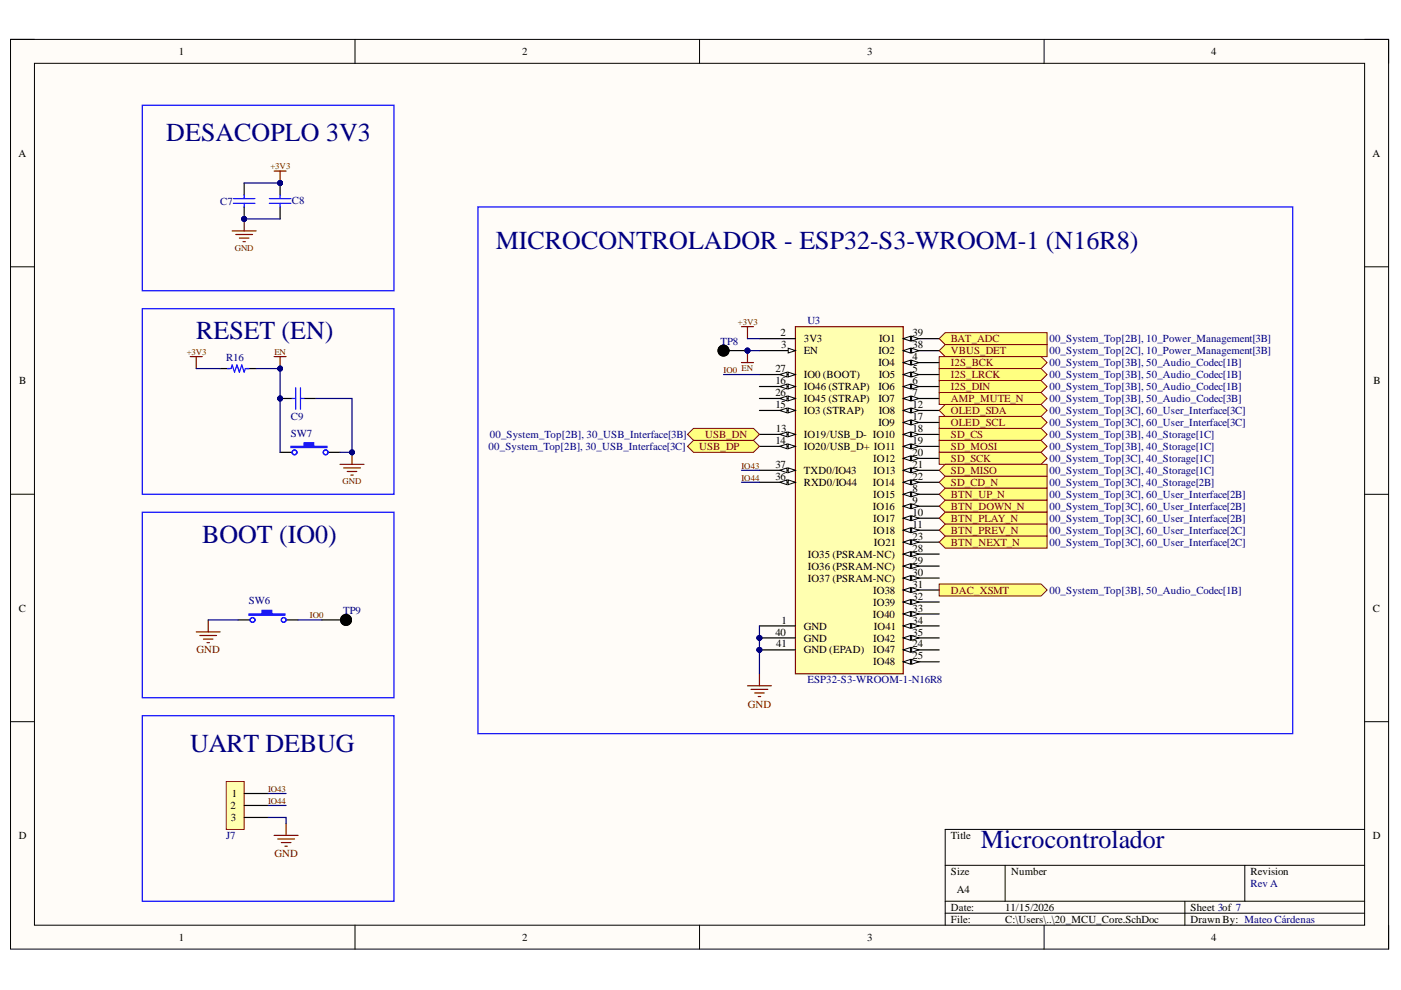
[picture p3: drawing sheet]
<svg xmlns="http://www.w3.org/2000/svg" width="297mm" height="210mm" viewBox="0 0 297 210" stroke-linecap="round" stroke-linejoin="round" font-family="sans-serif">
<defs><g id="words">
<g font-size="5.5" fill="#000080">
<text x="35.3" y="30">DESACOPLO 3V3</text>
<text x="105.1" y="52.9">MICROCONTROLADOR - ESP32-S3-WROOM-1 (N16R8)</text>
<text x="41.6" y="71.9">RESET (EN)</text>
<text x="42.9" y="115.1">BOOT (IO0)</text>
<text x="40.3" y="159.4">UART DEBUG</text>
<text x="208" y="179.8">Microcontrolador</text>
</g>
<g font-size="2.3">
<text x="37.9" y="11.7">1</text>
<text x="110.7" y="11.7">2</text>
<text x="183.9" y="11.7">3</text>
<text x="256.8" y="11.7">4</text>
<text x="3.9" y="33.3">A</text>
<text x="291" y="33.3">A</text>
<text x="165.5" y="71.3">2</text>
<text x="193.5" y="71.3">39</text>
<text x="165.6" y="73.8">3</text>
<text x="170.4" y="72.6">3V3</text>
<text x="170.4" y="75.1">EN</text>
<text x="186.2" y="75.1">IO2</text>
<text x="186.2" y="77.6">IO4</text>
<text x="186.4" y="72.6">IO1</text>
<text x="193.5" y="73.8">38</text>
<text x="193.5" y="76.4">4</text>
<text x="4.1" y="81.4">B</text>
<text x="164.4" y="78.9">27</text>
<text x="164.4" y="81.4">16</text>
<text x="164.4" y="84">26</text>
<text x="170.4" y="80.2">IO0 (BOOT)</text>
<text x="170.4" y="82.7">IO46 (STRAP)</text>
<text x="186.2" y="82.7">IO6</text>
<text x="186.3" y="80.2">IO5</text>
<text x="193.5" y="78.9">5</text>
<text x="193.5" y="81.4">6</text>
<text x="193.5" y="84">7</text>
<text x="291.2" y="81.4">B</text>
<text x="164.4" y="86.5">15</text>
<text x="170.4" y="85.2">IO45 (STRAP)</text>
<text x="170.4" y="87.8">IO3 (STRAP)</text>
<text x="186.2" y="85.2">IO7</text>
<text x="186.3" y="87.8">IO8</text>
<text x="193.5" y="86.5">12</text>
<text x="193.5" y="89.1">17</text>
<text x="164.4" y="94.2">14</text>
<text x="164.5" y="91.7">13</text>
<text x="170.4" y="92.9">IO19/USB_D- IO10</text>
<text x="170.4" y="95.5">IO20/USB_D+ IO11</text>
<text x="186.2" y="90.4">IO9</text>
<text x="193.5" y="91.7">18</text>
<text x="193.5" y="94.2">19</text>
<text x="164.4" y="99.3">37</text>
<text x="164.4" y="101.8">36</text>
<text x="170.4" y="100.5">TXD0/IO43</text>
<text x="185.1" y="98">IO12</text>
<text x="185.2" y="100.5">IO13</text>
<text x="193.5" y="96.7">20</text>
<text x="193.5" y="99.3">21</text>
<text x="193.5" y="101.8">22</text>
<text x="170.4" y="103.1">RXD0/IO44</text>
<text x="185" y="103.1">IO14</text>
<text x="185.1" y="105.6">IO15</text>
<text x="193.5" y="104.3">8</text>
<text x="193.5" y="106.9">9</text>
<text x="185" y="108.1">IO16</text>
<text x="185.1" y="110.7">IO17</text>
<text x="185.1" y="113.2">IO18</text>
<text x="193.5" y="109.4">10</text>
<text x="193.5" y="111.9">11</text>
<text x="171.3" y="118.3">IO35 (PSRAM-NC)</text>
<text x="185.3" y="115.7">IO21</text>
<text x="193.5" y="114.5">23</text>
<text x="193.5" y="117">28</text>
<text x="193.5" y="119.5">29</text>
<text x="171.3" y="120.8">IO36 (PSRAM-NC)</text>
<text x="171.3" y="123.3">IO37 (PSRAM-NC)</text>
<text x="185.1" y="125.9">IO38</text>
<text x="193.5" y="122.1">30</text>
<text x="193.5" y="124.6">31</text>
<text x="4" y="129.7">C</text>
<text x="185" y="130.9">IO40</text>
<text x="185.1" y="128.4">IO39</text>
<text x="193.5" y="127.1">32</text>
<text x="193.5" y="129.7">33</text>
<text x="291.1" y="129.7">C</text>
<text x="164.4" y="134.7">40</text>
<text x="164.6" y="137.3">41</text>
<text x="165.7" y="132.2">1</text>
<text x="170.4" y="133.5">GND</text>
<text x="170.4" y="136">GND</text>
<text x="185.1" y="136">IO42</text>
<text x="185.3" y="133.5">IO41</text>
<text x="193.5" y="132.2">34</text>
<text x="193.5" y="134.7">35</text>
<text x="193.5" y="137.3">24</text>
<text x="170.4" y="138.5">GND (EPAD)</text>
<text x="185.1" y="138.5">IO47</text>
<text x="185.1" y="141.1">IO48</text>
<text x="193.5" y="139.8">25</text>
<text x="48.9" y="171.6">2</text>
<text x="49.1" y="169">1</text>
<text x="4" y="177.9">D</text>
<text x="49" y="174.1">3</text>
<text x="201.6" y="177.9">Title</text>
<text x="291.1" y="177.9">D</text>
<text x="201.6" y="185.5">Size</text>
<text x="214.4" y="185.5">Number</text>
<text x="265.1" y="185.5">Revision</text>
<text x="202.9" y="189.3">A4</text>
<text x="201.6" y="193.1">Date:</text>
<text x="201.6" y="195.7">File:</text>
<text x="213.1" y="193.1">11/15/2026</text>
<text x="213.1" y="195.7">C:\Users\..\20_MCU_Core.SchDoc</text>
<text x="252.4" y="193.1">Sheet 3of 7</text>
<text x="252.4" y="195.7">Drawn By: Mateo Cárdenas</text>
<text x="37.9" y="199.5">1</text>
<text x="110.7" y="199.5">2</text>
<text x="183.9" y="199.5">3</text>
<text x="256.8" y="199.5">4</text>
</g>
<g font-size="2.3" fill="#000080">
<text x="46.7" y="43.4">C7</text>
<text x="61.9" y="43.2">C8</text>
<text x="171.2" y="68.8">U3</text>
<text x="48" y="76.6">R16</text>
<text x="152.7" y="73.1">TP8</text>
<text x="222.5" y="72.6">00_System_Top[2B], 10_Power_Management[3B]</text>
<text x="222.5" y="75.1">00_System_Top[2C], 10_Power_Management[3B]</text>
<text x="222.5" y="77.6">00_System_Top[3B], 50_Audio_Codec[1B]</text>
<text x="222.5" y="80.2">00_System_Top[3B], 50_Audio_Codec[1B]</text>
<text x="222.5" y="82.7">00_System_Top[3B], 50_Audio_Codec[1B]</text>
<text x="61.7" y="89.1">C9</text>
<text x="222.5" y="85.2">00_System_Top[3B], 50_Audio_Codec[3B]</text>
<text x="222.5" y="87.8">00_System_Top[3C], 60_User_Interface[3C]</text>
<text x="61.7" y="92.7">SW7</text>
<text x="103.6" y="95.5">00_System_Top[2B], 30_USB_Interface[3C]</text>
<text x="103.9" y="92.9">00_System_Top[2B], 30_USB_Interface[3B]</text>
<text x="222.5" y="90.4">00_System_Top[3C], 60_User_Interface[3C]</text>
<text x="222.5" y="92.9">00_System_Top[3B], 40_Storage[1C]</text>
<text x="222.5" y="95.5">00_System_Top[3B], 40_Storage[1C]</text>
<text x="222.5" y="98">00_System_Top[3C], 40_Storage[1C]</text>
<text x="222.5" y="100.5">00_System_Top[3C], 40_Storage[1C]</text>
<text x="222.5" y="103.1">00_System_Top[3C], 40_Storage[2B]</text>
<text x="222.5" y="105.6">00_System_Top[3C], 60_User_Interface[2B]</text>
<text x="222.5" y="108.1">00_System_Top[3C], 60_User_Interface[2B]</text>
<text x="222.5" y="110.7">00_System_Top[3C], 60_User_Interface[2B]</text>
<text x="222.5" y="113.2">00_System_Top[3C], 60_User_Interface[2C]</text>
<text x="222.5" y="115.7">00_System_Top[3C], 60_User_Interface[2C]</text>
<text x="222.5" y="125.9">00_System_Top[3B], 50_Audio_Codec[1B]</text>
<text x="52.8" y="128.2">SW6</text>
<text x="72.7" y="130.2">TP9</text>
<text x="171.2" y="144.9">ESP32-S3-WROOM-1-N16R8</text>
<text x="48" y="177.9">J7</text>
<text x="265.1" y="188.1">Rev A</text>
</g>
<g font-size="2.3" fill="#800000">
<text x="201.6" y="72.6">BAT_ADC</text>
<text x="201.6" y="75.1">VBUS_DET</text>
<text x="201.6" y="77.6">I2S_BCK</text>
<text x="201.6" y="80.2">I2S_LRCK</text>
<text x="201.6" y="82.7">I2S_DIN</text>
<text x="201.6" y="85.2">AMP_MUTE_N</text>
<text x="201.6" y="87.8">OLED_SDA</text>
<text x="148.3" y="95.5">USB_DP</text>
<text x="149.5" y="92.9">USB_DN</text>
<text x="201.6" y="90.4">OLED_SCL</text>
<text x="201.6" y="92.9">SD_CS</text>
<text x="201.6" y="95.5">SD_MOSI</text>
<text x="201.6" y="98">SD_SCK</text>
<text x="201.6" y="100.5">SD_MISO</text>
<text x="201.6" y="103.1">SD_CD_N</text>
<text x="201.6" y="105.6">BTN_UP_N</text>
<text x="201.6" y="108.1">BTN_DOWN_N</text>
<text x="201.6" y="110.7">BTN_PLAY_N</text>
<text x="201.6" y="113.2">BTN_PREV_N</text>
<text x="201.6" y="115.7">BTN_NEXT_N</text>
<text x="201.6" y="125.9">DAC_XSMT</text>
<text x="41.7" y="138.5">GND</text>
<text x="158.6" y="150">GND</text>
<text x="58.2" y="181.7">GND</text>
</g>
<g font-size="1.9" fill="#800000">
<text x="57.3" y="35.9">+3V3</text>
<text x="49.8" y="53.1">GND</text>
<text x="156.5" y="68.9">+3V3</text>
<text x="39.6" y="75.2">+3V3</text>
<text x="58.2" y="75.2">EN</text>
<text x="153.4" y="79.1">IO0</text>
<text x="157.2" y="78.6">EN</text>
<text x="157.2" y="99.4">IO43</text>
<text x="157.2" y="101.9">IO44</text>
<text x="72.6" y="102.6">GND</text>
<text x="65.7" y="131">IO0</text>
<text x="56.8" y="167.9">IO43</text>
<text x="56.8" y="170.4">IO44</text>
</g>
</g></defs>
<path d="M2.2 8.4h292.2v192.8h-292.2z" fill-rule="evenodd" fill="#fffcf8"/>
<path d="M2.2 8.4h292.2v192.8h-292.2z" fill="none" stroke="#000" stroke-width=".21"/>
<path d="M7.3 13.4h282v182.8h-282z" fill-rule="evenodd" fill="#fffcf8"/>
<g fill="none" stroke="#000" stroke-width=".21">
<path d="M2.2 8.3h5.1M7.3 13.4h282v182.8h-282zM75.3 8.3v5.1M148.3 8.3v5.1M221.4 8.4v5M289.3 8.4h5.1v5M2.2 56.6h5.1M289.3 56.6h5.1M2.2 104.8h5.1M289.3 104.8h5.1M2.2 153h5.1M289.3 153h5.1"/>
<path d="M289.3 175.9h-88.9v20.3M75.3 196.2v5M148.3 196.2v5M200.4 183.5h88.9M200.4 191.1h88.9M200.4 193.6h88.9M213.1 183.5v7.6M221.4 196.2v5M251.2 191.1v5.1M263.9 183.5v7.6M294.4 196.2v5"/>
</g>
<circle cx="161" cy="135.2" r=".51" fill="#000080"/>
<circle cx="161" cy="135.2" r=".51" fill="none" stroke="#000080" stroke-width=".21"/>
<circle cx="161" cy="137.8" r=".51" fill="#000080"/>
<circle cx="161" cy="137.8" r=".51" fill="none" stroke="#000080" stroke-width=".21"/>
<path d="M168.6 69.3h22.9v73.6h-22.9z" fill-rule="evenodd" fill="#ffffb0"/>
<path d="M168.6 69.3h22.9v73.6h-22.9z" fill="none" stroke="#800000" stroke-width=".25"/>
<path d="M161 71.8h7.6M161 74.3h7.6" fill="none" stroke="#000" stroke-width=".25"/>
<path d="M167.1 73.8l1.5 .5-1.5 .5z" fill="#f8fcff"/>
<path d="M167.1 73.8l1.5 .5-1.5 .5z" fill="none" stroke="#000" stroke-width=".21"/>
<path d="M161 79.4h7.6" fill="none" stroke="#000" stroke-width=".25"/>
<path d="M167.1 78.9l1.5 .5-1.5 .5z" fill="#f8fcff"/>
<path d="M167.1 78.9l1.5 .5-1.5 .5z" fill="none" stroke="#000" stroke-width=".21"/>
<path d="M165.3 79.4l1.6-.5v1z" fill="#f8fcff"/>
<path d="M165.3 79.4l1.6-.5v1z" fill="none" stroke="#000" stroke-width=".21"/>
<path d="M161 82h7.6" fill="none" stroke="#000" stroke-width=".25"/>
<path d="M167.1 81.4l1.5 .6-1.5 .5z" fill="#f8fcff"/>
<path d="M167.1 81.4l1.5 .6-1.5 .5z" fill="none" stroke="#000" stroke-width=".21"/>
<path d="M165.3 82l1.6-.6v1.1z" fill="#f8fcff"/>
<path d="M165.3 82l1.6-.6v1.1z" fill="none" stroke="#000" stroke-width=".21"/>
<path d="M161 84.5h7.6" fill="none" stroke="#000" stroke-width=".25"/>
<path d="M167.1 84l1.5 .5-1.5 .5z" fill="#f8fcff"/>
<path d="M167.1 84l1.5 .5-1.5 .5z" fill="none" stroke="#000" stroke-width=".21"/>
<path d="M165.3 84.5l1.6-.5v1z" fill="#f8fcff"/>
<path d="M165.3 84.5l1.6-.5v1z" fill="none" stroke="#000" stroke-width=".21"/>
<path d="M161 87h7.6" fill="none" stroke="#000" stroke-width=".25"/>
<path d="M167.1 86.5l1.5 .5-1.5 .5z" fill="#f8fcff"/>
<path d="M167.1 86.5l1.5 .5-1.5 .5z" fill="none" stroke="#000" stroke-width=".21"/>
<path d="M165.3 87l1.6-.5v1z" fill="#f8fcff"/>
<path d="M165.3 87l1.6-.5v1z" fill="none" stroke="#000" stroke-width=".21"/>
<path d="M161 92.1h7.6" fill="none" stroke="#000" stroke-width=".25"/>
<path d="M167.1 91.6l1.5 .5-1.5 .5z" fill="#f8fcff"/>
<path d="M167.1 91.6l1.5 .5-1.5 .5z" fill="none" stroke="#000" stroke-width=".21"/>
<path d="M165.3 92.1l1.6-.5v1z" fill="#f8fcff"/>
<path d="M165.3 92.1l1.6-.5v1z" fill="none" stroke="#000" stroke-width=".21"/>
<path d="M161 94.6h7.6" fill="none" stroke="#000" stroke-width=".25"/>
<path d="M167.1 94.1l1.5 .5-1.5 .5z" fill="#f8fcff"/>
<path d="M167.1 94.1l1.5 .5-1.5 .5z" fill="none" stroke="#000" stroke-width=".21"/>
<path d="M165.3 94.6l1.6-.5v1z" fill="#f8fcff"/>
<path d="M165.3 94.6l1.6-.5v1z" fill="none" stroke="#000" stroke-width=".21"/>
<path d="M161 99.7h7.6" fill="none" stroke="#000" stroke-width=".25"/>
<path d="M167.1 99.2l1.5 .5-1.5 .5z" fill="#f8fcff"/>
<path d="M167.1 99.2l1.5 .5-1.5 .5z" fill="none" stroke="#000" stroke-width=".21"/>
<path d="M165.3 99.7l1.6-.5v1z" fill="#f8fcff"/>
<path d="M165.3 99.7l1.6-.5v1z" fill="none" stroke="#000" stroke-width=".21"/>
<path d="M161 102.3h7.6" fill="none" stroke="#000" stroke-width=".25"/>
<path d="M167.1 101.7l1.5 .6-1.5 .5z" fill="#f8fcff"/>
<path d="M167.1 101.7l1.5 .6-1.5 .5z" fill="none" stroke="#000" stroke-width=".21"/>
<path d="M165.3 102.3l1.6-.6v1.1z" fill="#f8fcff"/>
<path d="M165.3 102.3l1.6-.6v1.1z" fill="none" stroke="#000" stroke-width=".21"/>
<path d="M161 132.7h7.6M161 135.2h7.6" fill="none" stroke="#000" stroke-width=".25"/>
<circle cx="161" cy="135.2" r=".51" fill="#000080"/>
<circle cx="161" cy="135.2" r=".51" fill="none" stroke="#000080" stroke-width=".21"/>
<path d="M161 137.8h7.6" fill="none" stroke="#000" stroke-width=".25"/>
<circle cx="161" cy="137.8" r=".51" fill="#000080"/>
<circle cx="161" cy="137.8" r=".51" fill="none" stroke="#000080" stroke-width=".21"/>
<path d="M191.5 71.8h7.6" fill="none" stroke="#000" stroke-width=".25"/>
<path d="M191.5 71.8l1.5-.5v1z" fill="#f8fcff"/>
<path d="M191.5 71.8l1.5-.5v1z" fill="none" stroke="#000" stroke-width=".21"/>
<path d="M193.3 71.3l1.5 .5-1.5 .5z" fill="#f8fcff"/>
<path d="M193.3 71.3l1.5 .5-1.5 .5z" fill="none" stroke="#000" stroke-width=".21"/>
<path d="M191.5 74.3h7.6" fill="none" stroke="#000" stroke-width=".25"/>
<path d="M191.5 74.3l1.5-.5v1.1z" fill="#f8fcff"/>
<path d="M191.5 74.3l1.5-.5v1.1z" fill="none" stroke="#000" stroke-width=".21"/>
<path d="M193.3 73.8l1.5 .5-1.5 .6z" fill="#f8fcff"/>
<path d="M193.3 73.8l1.5 .5-1.5 .6z" fill="none" stroke="#000" stroke-width=".21"/>
<path d="M191.5 76.9h7.6" fill="none" stroke="#000" stroke-width=".25"/>
<path d="M191.5 76.9l1.5-.5v1z" fill="#f8fcff"/>
<path d="M191.5 76.9l1.5-.5v1z" fill="none" stroke="#000" stroke-width=".21"/>
<path d="M193.3 76.4l1.5 .5-1.5 .5z" fill="#f8fcff"/>
<path d="M193.3 76.4l1.5 .5-1.5 .5z" fill="none" stroke="#000" stroke-width=".21"/>
<path d="M191.5 79.4h7.6" fill="none" stroke="#000" stroke-width=".25"/>
<path d="M191.5 79.4l1.5-.5v1z" fill="#f8fcff"/>
<path d="M191.5 79.4l1.5-.5v1z" fill="none" stroke="#000" stroke-width=".21"/>
<path d="M193.3 78.9l1.5 .5-1.5 .5z" fill="#f8fcff"/>
<path d="M193.3 78.9l1.5 .5-1.5 .5z" fill="none" stroke="#000" stroke-width=".21"/>
<path d="M191.5 82h7.6" fill="none" stroke="#000" stroke-width=".25"/>
<path d="M191.5 82l1.5-.6v1.1z" fill="#f8fcff"/>
<path d="M191.5 82l1.5-.6v1.1z" fill="none" stroke="#000" stroke-width=".21"/>
<path d="M193.3 81.4l1.5 .6-1.5 .5z" fill="#f8fcff"/>
<path d="M193.3 81.4l1.5 .6-1.5 .5z" fill="none" stroke="#000" stroke-width=".21"/>
<path d="M191.5 84.5h7.6" fill="none" stroke="#000" stroke-width=".25"/>
<path d="M191.5 84.5l1.5-.5v1z" fill="#f8fcff"/>
<path d="M191.5 84.5l1.5-.5v1z" fill="none" stroke="#000" stroke-width=".21"/>
<path d="M193.3 84l1.5 .5-1.5 .5z" fill="#f8fcff"/>
<path d="M193.3 84l1.5 .5-1.5 .5z" fill="none" stroke="#000" stroke-width=".21"/>
<path d="M191.5 87h7.6" fill="none" stroke="#000" stroke-width=".25"/>
<path d="M191.5 87l1.5-.5v1z" fill="#f8fcff"/>
<path d="M191.5 87l1.5-.5v1z" fill="none" stroke="#000" stroke-width=".21"/>
<path d="M193.3 86.5l1.5 .5-1.5 .5z" fill="#f8fcff"/>
<path d="M193.3 86.5l1.5 .5-1.5 .5z" fill="none" stroke="#000" stroke-width=".21"/>
<path d="M191.5 89.6h7.6" fill="none" stroke="#000" stroke-width=".25"/>
<path d="M191.5 89.6l1.5-.5v1z" fill="#f8fcff"/>
<path d="M191.5 89.6l1.5-.5v1z" fill="none" stroke="#000" stroke-width=".21"/>
<path d="M193.3 89.1l1.5 .5-1.5 .5z" fill="#f8fcff"/>
<path d="M193.3 89.1l1.5 .5-1.5 .5z" fill="none" stroke="#000" stroke-width=".21"/>
<path d="M191.5 92.1h7.6" fill="none" stroke="#000" stroke-width=".25"/>
<path d="M191.5 92.1l1.5-.5v1z" fill="#f8fcff"/>
<path d="M191.5 92.1l1.5-.5v1z" fill="none" stroke="#000" stroke-width=".21"/>
<path d="M193.3 91.6l1.5 .5-1.5 .5z" fill="#f8fcff"/>
<path d="M193.3 91.6l1.5 .5-1.5 .5z" fill="none" stroke="#000" stroke-width=".21"/>
<path d="M191.5 94.6h7.6" fill="none" stroke="#000" stroke-width=".25"/>
<path d="M191.5 94.6l1.5-.5v1z" fill="#f8fcff"/>
<path d="M191.5 94.6l1.5-.5v1z" fill="none" stroke="#000" stroke-width=".21"/>
<path d="M193.3 94.1l1.5 .5-1.5 .5z" fill="#f8fcff"/>
<path d="M193.3 94.1l1.5 .5-1.5 .5z" fill="none" stroke="#000" stroke-width=".21"/>
<path d="M191.5 97.2h7.6" fill="none" stroke="#000" stroke-width=".25"/>
<path d="M191.5 97.2l1.5-.5v1z" fill="#f8fcff"/>
<path d="M191.5 97.2l1.5-.5v1z" fill="none" stroke="#000" stroke-width=".21"/>
<path d="M193.3 96.7l1.5 .5-1.5 .5z" fill="#f8fcff"/>
<path d="M193.3 96.7l1.5 .5-1.5 .5z" fill="none" stroke="#000" stroke-width=".21"/>
<path d="M191.5 99.7h7.6" fill="none" stroke="#000" stroke-width=".25"/>
<path d="M191.5 99.7l1.5-.5v1z" fill="#f8fcff"/>
<path d="M191.5 99.7l1.5-.5v1z" fill="none" stroke="#000" stroke-width=".21"/>
<path d="M193.3 99.2l1.5 .5-1.5 .5z" fill="#f8fcff"/>
<path d="M193.3 99.2l1.5 .5-1.5 .5z" fill="none" stroke="#000" stroke-width=".21"/>
<path d="M191.5 102.3h7.6" fill="none" stroke="#000" stroke-width=".25"/>
<path d="M191.5 102.3l1.5-.6v1.1z" fill="#f8fcff"/>
<path d="M191.5 102.3l1.5-.6v1.1z" fill="none" stroke="#000" stroke-width=".21"/>
<path d="M193.3 101.7l1.5 .6-1.5 .5z" fill="#f8fcff"/>
<path d="M193.3 101.7l1.5 .6-1.5 .5z" fill="none" stroke="#000" stroke-width=".21"/>
<path d="M191.5 104.8h7.6" fill="none" stroke="#000" stroke-width=".25"/>
<path d="M191.5 104.8l1.5-.5v1z" fill="#f8fcff"/>
<path d="M191.5 104.8l1.5-.5v1z" fill="none" stroke="#000" stroke-width=".21"/>
<path d="M193.3 104.3l1.5 .5-1.5 .5z" fill="#f8fcff"/>
<path d="M193.3 104.3l1.5 .5-1.5 .5z" fill="none" stroke="#000" stroke-width=".21"/>
<path d="M191.5 107.3h7.6" fill="none" stroke="#000" stroke-width=".25"/>
<path d="M191.5 107.3l1.5-.5v1z" fill="#f8fcff"/>
<path d="M191.5 107.3l1.5-.5v1z" fill="none" stroke="#000" stroke-width=".21"/>
<path d="M193.3 106.8l1.5 .5-1.5 .5z" fill="#f8fcff"/>
<path d="M193.3 106.8l1.5 .5-1.5 .5z" fill="none" stroke="#000" stroke-width=".21"/>
<path d="M191.5 109.9h7.6" fill="none" stroke="#000" stroke-width=".25"/>
<path d="M191.5 109.9l1.5-.5v1z" fill="#f8fcff"/>
<path d="M191.5 109.9l1.5-.5v1z" fill="none" stroke="#000" stroke-width=".21"/>
<path d="M193.3 109.4l1.5 .5-1.5 .5z" fill="#f8fcff"/>
<path d="M193.3 109.4l1.5 .5-1.5 .5z" fill="none" stroke="#000" stroke-width=".21"/>
<path d="M191.5 112.4h7.6" fill="none" stroke="#000" stroke-width=".25"/>
<path d="M191.5 112.4l1.5-.5v1z" fill="#f8fcff"/>
<path d="M191.5 112.4l1.5-.5v1z" fill="none" stroke="#000" stroke-width=".21"/>
<path d="M193.3 111.9l1.5 .5-1.5 .5z" fill="#f8fcff"/>
<path d="M193.3 111.9l1.5 .5-1.5 .5z" fill="none" stroke="#000" stroke-width=".21"/>
<path d="M191.5 114.9h7.6" fill="none" stroke="#000" stroke-width=".25"/>
<path d="M191.5 114.9l1.5-.5v1.1z" fill="#f8fcff"/>
<path d="M191.5 114.9l1.5-.5v1.1z" fill="none" stroke="#000" stroke-width=".21"/>
<path d="M193.3 114.4l1.5 .5-1.5 .6z" fill="#f8fcff"/>
<path d="M193.3 114.4l1.5 .5-1.5 .6z" fill="none" stroke="#000" stroke-width=".21"/>
<path d="M191.5 117.5h7.6" fill="none" stroke="#000" stroke-width=".25"/>
<path d="M191.5 117.5l1.5-.5v1z" fill="#f8fcff"/>
<path d="M191.5 117.5l1.5-.5v1z" fill="none" stroke="#000" stroke-width=".21"/>
<path d="M193.3 117l1.5 .5-1.5 .5z" fill="#f8fcff"/>
<path d="M193.3 117l1.5 .5-1.5 .5z" fill="none" stroke="#000" stroke-width=".21"/>
<path d="M191.5 120h7.6" fill="none" stroke="#000" stroke-width=".25"/>
<path d="M191.5 120l1.5-.5v1z" fill="#f8fcff"/>
<path d="M191.5 120l1.5-.5v1z" fill="none" stroke="#000" stroke-width=".21"/>
<path d="M193.3 119.5l1.5 .5-1.5 .5z" fill="#f8fcff"/>
<path d="M193.3 119.5l1.5 .5-1.5 .5z" fill="none" stroke="#000" stroke-width=".21"/>
<path d="M191.5 122.6h7.6" fill="none" stroke="#000" stroke-width=".25"/>
<path d="M191.5 122.6l1.5-.5v1z" fill="#f8fcff"/>
<path d="M191.5 122.6l1.5-.5v1z" fill="none" stroke="#000" stroke-width=".21"/>
<path d="M193.3 122.1l1.5 .5-1.5 .5z" fill="#f8fcff"/>
<path d="M193.3 122.1l1.5 .5-1.5 .5z" fill="none" stroke="#000" stroke-width=".21"/>
<path d="M191.5 125.1h7.6" fill="none" stroke="#000" stroke-width=".25"/>
<path d="M191.5 125.1l1.5-.5v1z" fill="#f8fcff"/>
<path d="M191.5 125.1l1.5-.5v1z" fill="none" stroke="#000" stroke-width=".21"/>
<path d="M193.3 124.6l1.5 .5-1.5 .5z" fill="#f8fcff"/>
<path d="M193.3 124.6l1.5 .5-1.5 .5z" fill="none" stroke="#000" stroke-width=".21"/>
<path d="M191.5 127.6h7.6" fill="none" stroke="#000" stroke-width=".25"/>
<path d="M191.5 127.6l1.5-.5v1z" fill="#f8fcff"/>
<path d="M191.5 127.6l1.5-.5v1z" fill="none" stroke="#000" stroke-width=".21"/>
<path d="M193.3 127.1l1.5 .5-1.5 .5z" fill="#f8fcff"/>
<path d="M193.3 127.1l1.5 .5-1.5 .5z" fill="none" stroke="#000" stroke-width=".21"/>
<path d="M191.5 130.2h7.6" fill="none" stroke="#000" stroke-width=".25"/>
<path d="M191.5 130.2l1.5-.5v1z" fill="#f8fcff"/>
<path d="M191.5 130.2l1.5-.5v1z" fill="none" stroke="#000" stroke-width=".21"/>
<path d="M193.3 129.7l1.5 .5-1.5 .5z" fill="#f8fcff"/>
<path d="M193.3 129.7l1.5 .5-1.5 .5z" fill="none" stroke="#000" stroke-width=".21"/>
<path d="M191.5 132.7h7.6" fill="none" stroke="#000" stroke-width=".25"/>
<path d="M191.5 132.7l1.5-.5v1z" fill="#f8fcff"/>
<path d="M191.5 132.7l1.5-.5v1z" fill="none" stroke="#000" stroke-width=".21"/>
<path d="M193.3 132.2l1.5 .5-1.5 .5z" fill="#f8fcff"/>
<path d="M193.3 132.2l1.5 .5-1.5 .5z" fill="none" stroke="#000" stroke-width=".21"/>
<path d="M191.5 135.3h7.6" fill="none" stroke="#000" stroke-width=".25"/>
<path d="M191.5 135.3l1.5-.6v1.1z" fill="#f8fcff"/>
<path d="M191.5 135.3l1.5-.6v1.1z" fill="none" stroke="#000" stroke-width=".21"/>
<path d="M193.3 134.7l1.5 .6-1.5 .5z" fill="#f8fcff"/>
<path d="M193.3 134.7l1.5 .6-1.5 .5z" fill="none" stroke="#000" stroke-width=".21"/>
<path d="M191.5 137.8h7.6" fill="none" stroke="#000" stroke-width=".25"/>
<path d="M191.5 137.8l1.5-.5v1z" fill="#f8fcff"/>
<path d="M191.5 137.8l1.5-.5v1z" fill="none" stroke="#000" stroke-width=".21"/>
<path d="M193.3 137.3l1.5 .5-1.5 .5z" fill="#f8fcff"/>
<path d="M193.3 137.3l1.5 .5-1.5 .5z" fill="none" stroke="#000" stroke-width=".21"/>
<path d="M191.5 140.3h7.6" fill="none" stroke="#000" stroke-width=".25"/>
<path d="M191.5 140.3l1.5-.5v1z" fill="#f8fcff"/>
<path d="M191.5 140.3l1.5-.5v1z" fill="none" stroke="#000" stroke-width=".21"/>
<path d="M193.3 139.8l1.5 .5-1.5 .5z" fill="#f8fcff"/>
<path d="M193.3 139.8l1.5 .5-1.5 .5z" fill="none" stroke="#000" stroke-width=".21"/>
<circle cx="59.4" cy="38.8" r=".51" fill="#000080"/>
<circle cx="59.4" cy="38.8" r=".51" fill="none" stroke="#000080" stroke-width=".21"/>
<path d="M59.4 38.8v2.5" fill="none" stroke="#000" stroke-width=".25"/>
<circle cx="59.4" cy="38.8" r=".51" fill="#000080"/>
<circle cx="59.4" cy="38.8" r=".51" fill="none" stroke="#000080" stroke-width=".21"/>
<path d="M59.4 43.9v2.5" fill="none" stroke="#000" stroke-width=".25"/>
<path d="M57.1 43.1h4.6M57.1 42.1h4.6M59.4 41.3v.8M59.4 43.1v.8" fill="none" stroke="#00f" stroke-width=".25"/>
<circle cx="51.8" cy="46.4" r=".51" fill="#000080"/>
<circle cx="51.8" cy="46.4" r=".51" fill="none" stroke="#000080" stroke-width=".21"/>
<path d="M51.8 38.8v2.5M51.8 43.9v2.5" fill="none" stroke="#000" stroke-width=".25"/>
<circle cx="51.8" cy="46.4" r=".51" fill="#000080"/>
<circle cx="51.8" cy="46.4" r=".51" fill="none" stroke="#000080" stroke-width=".21"/>
<path d="M49.5 43.1h4.6M49.5 42.1h4.6M51.8 41.3v.8M51.8 43.1v.8" fill="none" stroke="#00f" stroke-width=".25"/>
<circle cx="59.4" cy="84.5" r=".51" fill="#000080"/>
<circle cx="59.4" cy="84.5" r=".51" fill="none" stroke="#000080" stroke-width=".21"/>
<path d="M59.4 84.5h2.5" fill="none" stroke="#000" stroke-width=".25"/>
<circle cx="59.4" cy="84.5" r=".51" fill="#000080"/>
<circle cx="59.4" cy="84.5" r=".51" fill="none" stroke="#000080" stroke-width=".21"/>
<path d="M46.7 78.1h2M52.3 78.1h2M64.5 84.5h2.5M50.5 131.4h2.5M60.7 131.4h2.5" fill="none" stroke="#000" stroke-width=".25"/>
<path d="M48.2 78.1h.8l.2-.7 .5 1.5 .5-1.5 .6 1.5 .5-1.5 .5 1.5 .2-.8h.8M61.9 84.5h.8M62.7 82.2v4.6M63.7 84.5h.8M63.7 82.2v4.6" fill="none" stroke="#00f" stroke-width=".25"/>
<path d="M52.8 130.2h2.8v-.8h2v.8h2.8v.2h-7.6z" fill-rule="evenodd" fill="#00f"/>
<g fill="none" stroke="#00f" stroke-width=".25">
<path d="M52.8 130.2h2.8v-.8h2v.8h2.8v.2h-7.6z"/>
<circle cx="53.5" cy="131.4" r=".51"/>
<circle cx="60.2" cy="131.4" r=".51"/>
</g>
<path d="M59.4 95.9h2.5M69.6 95.9h2.5" fill="none" stroke="#000" stroke-width=".25"/>
<path d="M61.7 94.6h2.8v-.7h2v.7h2.8v.3h-7.6z" fill-rule="evenodd" fill="#00f"/>
<g fill="none" stroke="#00f" stroke-width=".25">
<path d="M61.7 94.6h2.8v-.7h2v.7h2.8v.3h-7.6z"/>
<circle cx="62.4" cy="95.9" r=".51"/>
<circle cx="69" cy="95.9" r=".51"/>
</g>
<path d="M48 165.7h3.8v10.2h-3.8z" fill-rule="evenodd" fill="#ffffb0"/>
<path d="M48 165.7h3.8v10.2h-3.8z" fill="none" stroke="#980000" stroke-width=".21"/>
<path d="M51.8 168.2h5M51.8 170.8h5M51.8 173.3h5.1" fill="none" stroke="#000" stroke-width=".25"/>
<path d="M49.2 49h5.1M50 49.7h3.5M50.8 50.5h2M51.5 51.2h.5M51.8 46.4v2.6M157.2 69.3h2.5M158.5 69.3v2.5" fill="none" stroke="#800000" stroke-width=".25"/>
<circle cx="51.8" cy="46.4" r=".51" fill="#000080"/>
<circle cx="51.8" cy="46.4" r=".51" fill="none" stroke="#000080" stroke-width=".21"/>
<path d="M58.1 36.3h2.6M59.4 36.3v2.5" fill="none" stroke="#800000" stroke-width=".25"/>
<circle cx="59.4" cy="38.8" r=".51" fill="#000080"/>
<circle cx="59.4" cy="38.8" r=".51" fill="none" stroke="#000080" stroke-width=".21"/>
<path d="M157.2 76.9h2.5M158.5 74.3v2.6" fill="none" stroke="#800000" stroke-width=".25"/>
<circle cx="158.5" cy="74.3" r=".51" fill="#000080"/>
<circle cx="158.5" cy="74.3" r=".51" fill="none" stroke="#000080" stroke-width=".21"/>
<path d="M58.1 75.6h2.6M59.4 75.6v2.5" fill="none" stroke="#800000" stroke-width=".25"/>
<circle cx="59.4" cy="78.1" r=".51" fill="#000080"/>
<circle cx="59.4" cy="78.1" r=".51" fill="none" stroke="#000080" stroke-width=".21"/>
<path d="M40.3 75.6h2.6M41.6 75.6v2.5M72.1 98.4h5.1M72.9 99.2h3.5M73.6 100h2M74.6 95.9v2.5M74.4 100.7h.5" fill="none" stroke="#800000" stroke-width=".25"/>
<circle cx="74.6" cy="95.9" r=".51" fill="#000080"/>
<circle cx="74.6" cy="95.9" r=".51" fill="none" stroke="#000080" stroke-width=".21"/>
<path d="M58.1 177.1h5.1M58.9 177.9h3.5M59.6 178.6h2.1M60.4 179.4h.5M60.7 174.6v2.5" fill="none" stroke="#800000" stroke-width=".25"/>
<path d="M145.8 92.1l1.2-1.3h12.7l1.3 1.3-1.3 1.3h-12.7z" fill-rule="evenodd" fill="#ffff80"/>
<path d="M145.8 92.1l1.2-1.3h12.7l1.3 1.3-1.3 1.3h-12.7z" fill="none" stroke="#800000" stroke-width=".21"/>
<path d="M145.8 94.6l1.2-1.2h12.7l1.3 1.2-1.3 1.3h-12.7z" fill-rule="evenodd" fill="#ffff80"/>
<path d="M145.8 94.6l1.2-1.2h12.7l1.3 1.2-1.3 1.3h-12.7z" fill="none" stroke="#800000" stroke-width=".21"/>
<path d="M199.1 71.8l1.3-1.3h21.6v2.6h-21.6z" fill-rule="evenodd" fill="#ffff80"/>
<path d="M199.1 71.8l1.3-1.3h21.6v2.6h-21.6z" fill="none" stroke="#800000" stroke-width=".21"/>
<path d="M200.4 73.1h21.6v2.5h-21.6l-1.3-1.3z" fill-rule="evenodd" fill="#ffff80"/>
<path d="M200.4 73.1h21.6v2.5h-21.6l-1.3-1.3z" fill="none" stroke="#800000" stroke-width=".21"/>
<path d="M199.1 75.6h21.6l1.3 1.3-1.3 1.2h-21.6z" fill-rule="evenodd" fill="#ffff80"/>
<path d="M199.1 75.6h21.6l1.3 1.3-1.3 1.2h-21.6z" fill="none" stroke="#800000" stroke-width=".21"/>
<path d="M199.1 78.1h21.6l1.3 1.3-1.3 1.3h-21.6z" fill-rule="evenodd" fill="#ffff80"/>
<path d="M199.1 78.1h21.6l1.3 1.3-1.3 1.3h-21.6z" fill="none" stroke="#800000" stroke-width=".21"/>
<path d="M199.1 80.7h21.6l1.3 1.3-1.3 1.2h-21.6z" fill-rule="evenodd" fill="#ffff80"/>
<path d="M199.1 80.7h21.6l1.3 1.3-1.3 1.2h-21.6z" fill="none" stroke="#800000" stroke-width=".21"/>
<path d="M199.1 83.2h21.6l1.3 1.3-1.3 1.3h-21.6z" fill-rule="evenodd" fill="#ffff80"/>
<path d="M199.1 83.2h21.6l1.3 1.3-1.3 1.3h-21.6z" fill="none" stroke="#800000" stroke-width=".21"/>
<path d="M199.1 123.8h21.6l1.3 1.3-1.3 1.3h-21.6z" fill-rule="evenodd" fill="#ffff80"/>
<path d="M199.1 123.8h21.6l1.3 1.3-1.3 1.3h-21.6z" fill="none" stroke="#800000" stroke-width=".21"/>
<path d="M199.1 87l1.3-1.2h20.3l1.3 1.2-1.3 1.3h-20.3z" fill-rule="evenodd" fill="#ffff80"/>
<path d="M199.1 87l1.3-1.2h20.3l1.3 1.2-1.3 1.3h-20.3z" fill="none" stroke="#800000" stroke-width=".21"/>
<path d="M199.1 88.3h21.6l1.3 1.3-1.3 1.2h-21.6z" fill-rule="evenodd" fill="#ffff80"/>
<path d="M199.1 88.3h21.6l1.3 1.3-1.3 1.2h-21.6z" fill="none" stroke="#800000" stroke-width=".21"/>
<path d="M199.1 90.8h21.6l1.3 1.3-1.3 1.3h-21.6z" fill-rule="evenodd" fill="#ffff80"/>
<path d="M199.1 90.8h21.6l1.3 1.3-1.3 1.3h-21.6z" fill="none" stroke="#800000" stroke-width=".21"/>
<path d="M199.1 93.4h21.6l1.3 1.2-1.3 1.3h-21.6z" fill-rule="evenodd" fill="#ffff80"/>
<path d="M199.1 93.4h21.6l1.3 1.2-1.3 1.3h-21.6z" fill="none" stroke="#800000" stroke-width=".21"/>
<path d="M199.1 95.9h21.6l1.3 1.3-1.3 1.3h-21.6z" fill-rule="evenodd" fill="#ffff80"/>
<path d="M199.1 95.9h21.6l1.3 1.3-1.3 1.3h-21.6z" fill="none" stroke="#800000" stroke-width=".21"/>
<path d="M199.1 99.7l1.3-1.2h21.6v2.5h-21.6z" fill-rule="evenodd" fill="#ffff80"/>
<path d="M199.1 99.7l1.3-1.2h21.6v2.5h-21.6z" fill="none" stroke="#800000" stroke-width=".21"/>
<path d="M199.1 102.3l1.3-1.3h21.6v2.5h-21.6z" fill-rule="evenodd" fill="#ffff80"/>
<path d="M199.1 102.3l1.3-1.3h21.6v2.5h-21.6z" fill="none" stroke="#800000" stroke-width=".21"/>
<path d="M200.4 103.5h21.6v2.6h-21.6l-1.3-1.3z" fill-rule="evenodd" fill="#ffff80"/>
<path d="M200.4 103.5h21.6v2.6h-21.6l-1.3-1.3z" fill="none" stroke="#800000" stroke-width=".21"/>
<path d="M199.1 107.3l1.3-1.2h21.6v2.5h-21.6z" fill-rule="evenodd" fill="#ffff80"/>
<path d="M199.1 107.3l1.3-1.2h21.6v2.5h-21.6z" fill="none" stroke="#800000" stroke-width=".21"/>
<path d="M199.1 109.9l1.3-1.3h21.6v2.5h-21.6z" fill-rule="evenodd" fill="#ffff80"/>
<path d="M199.1 109.9l1.3-1.3h21.6v2.5h-21.6z" fill="none" stroke="#800000" stroke-width=".21"/>
<path d="M200.4 111.1h21.6v2.6h-21.6l-1.3-1.3z" fill-rule="evenodd" fill="#ffff80"/>
<path d="M200.4 111.1h21.6v2.6h-21.6l-1.3-1.3z" fill="none" stroke="#800000" stroke-width=".21"/>
<path d="M199.1 114.9l1.3-1.2h21.6v2.5h-21.6z" fill-rule="evenodd" fill="#ffff80"/>
<path d="M199.1 114.9l1.3-1.2h21.6v2.5h-21.6z" fill="none" stroke="#800000" stroke-width=".21"/>
<path d="M41.6 134h5.1M42.4 134.7h3.5M43.1 135.5h2.1M43.9 136.3h.5M44.1 131.4v2.6M158.5 145.4h5.1M159.2 146.2h3.6M160 146.9h2M160.8 147.7h.5M161 142.9v2.5" fill="none" stroke="#800000" stroke-width=".25"/>
<path d="M30.2 22.3h53.3v39.3h-53.3zM101.3 43.9h172.8v111.7h-172.8zM30.2 65.5h53.3v39.3h-53.3zM30.2 108.6h53.3v39.3h-53.3zM30.2 151.7h53.3v39.4h-53.3z" fill="none" stroke="#00f" stroke-width=".25"/>
<path d="M51.8 38.8h7.6M158.5 71.8h2.5" fill="none" stroke="#000080" stroke-width=".25"/>
<circle cx="59.4" cy="38.8" r=".51" fill="#000080"/>
<circle cx="59.4" cy="38.8" r=".51" fill="none" stroke="#000080" stroke-width=".21"/>
<path d="M51.8 46.4h7.6" fill="none" stroke="#000080" stroke-width=".25"/>
<circle cx="51.8" cy="46.4" r=".51" fill="#000080"/>
<circle cx="51.8" cy="46.4" r=".51" fill="none" stroke="#000080" stroke-width=".21"/>
<path d="M158.5 74.3h2.5" fill="none" stroke="#000080" stroke-width=".25"/>
<circle cx="158.5" cy="74.3" r=".51" fill="#000080"/>
<circle cx="158.5" cy="74.3" r=".51" fill="none" stroke="#000080" stroke-width=".21"/>
<path d="M54.3 78.1h5.1" fill="none" stroke="#000080" stroke-width=".25"/>
<circle cx="59.4" cy="78.1" r=".51" fill="#000080"/>
<circle cx="59.4" cy="78.1" r=".51" fill="none" stroke="#000080" stroke-width=".21"/>
<path d="M41.6 78.1h5.1M161 135.2v2.6M56.9 173.3h3.8v1.3" fill="none" stroke="#000080" stroke-width=".25"/>
<circle cx="161" cy="137.8" r=".51" fill="#000080"/>
<circle cx="161" cy="137.8" r=".51" fill="none" stroke="#000080" stroke-width=".21"/>
<circle cx="161" cy="135.2" r=".51" fill="#000080"/>
<circle cx="161" cy="135.2" r=".51" fill="none" stroke="#000080" stroke-width=".21"/>
<path d="M161 132.7v2.5" fill="none" stroke="#000080" stroke-width=".25"/>
<circle cx="161" cy="135.2" r=".51" fill="#000080"/>
<circle cx="161" cy="135.2" r=".51" fill="none" stroke="#000080" stroke-width=".21"/>
<path d="M161 137.8v5.1" fill="none" stroke="#000080" stroke-width=".25"/>
<circle cx="161" cy="137.8" r=".51" fill="#000080"/>
<circle cx="161" cy="137.8" r=".51" fill="none" stroke="#000080" stroke-width=".21"/>
<path d="M72.1 95.9h2.5" fill="none" stroke="#000080" stroke-width=".25"/>
<circle cx="74.6" cy="95.9" r=".51" fill="#000080"/>
<circle cx="74.6" cy="95.9" r=".51" fill="none" stroke="#000080" stroke-width=".21"/>
<path d="M59.4 78.1v6.4M153.4 79.4h7.6M157.2 99.7h3.8M157.2 102.3h3.8M44.1 131.4h6.4M63.2 131.4h5.1M56.8 168.2h3.9M56.8 170.8h3.9" fill="none" stroke="#000080" stroke-width=".25"/>
<circle cx="59.4" cy="78.1" r=".51" fill="#000080"/>
<circle cx="59.4" cy="78.1" r=".51" fill="none" stroke="#000080" stroke-width=".21"/>
<circle cx="59.4" cy="84.5" r=".51" fill="#000080"/>
<circle cx="59.4" cy="84.5" r=".51" fill="none" stroke="#000080" stroke-width=".21"/>
<path d="M59.4 84.5v11.4" fill="none" stroke="#000080" stroke-width=".25"/>
<circle cx="59.4" cy="84.5" r=".51" fill="#000080"/>
<circle cx="59.4" cy="84.5" r=".51" fill="none" stroke="#000080" stroke-width=".21"/>
<path d="M67 84.5h7.6v11.4" fill="none" stroke="#000080" stroke-width=".25"/>
<circle cx="74.6" cy="95.9" r=".51" fill="#000080"/>
<circle cx="74.6" cy="95.9" r=".51" fill="none" stroke="#000080" stroke-width=".21"/>
<circle cx="73.4" cy="131.4" r=".63" fill="none" stroke="#000" stroke-width="1.3"/>
<path d="M68.3 131.4h5.1" fill="none" stroke="#000" stroke-width=".25"/>
<circle cx="158.5" cy="74.3" r=".51" fill="#000080"/>
<circle cx="158.5" cy="74.3" r=".51" fill="none" stroke="#000080" stroke-width=".21"/>
<g fill="none" stroke="#000" stroke-width="1.3">
<circle cx="153.4" cy="74.3" r=".63"/>
<circle cx="153.4" cy="74.3" r=".64"/>
</g>
<path d="M153.4 74.3h5.1" fill="none" stroke="#000" stroke-width=".25"/>
<circle cx="158.5" cy="74.3" r=".51" fill="#000080"/>
<circle cx="158.5" cy="74.3" r=".51" fill="none" stroke="#000080" stroke-width=".21"/>
<use href="#words"/>
</svg>
